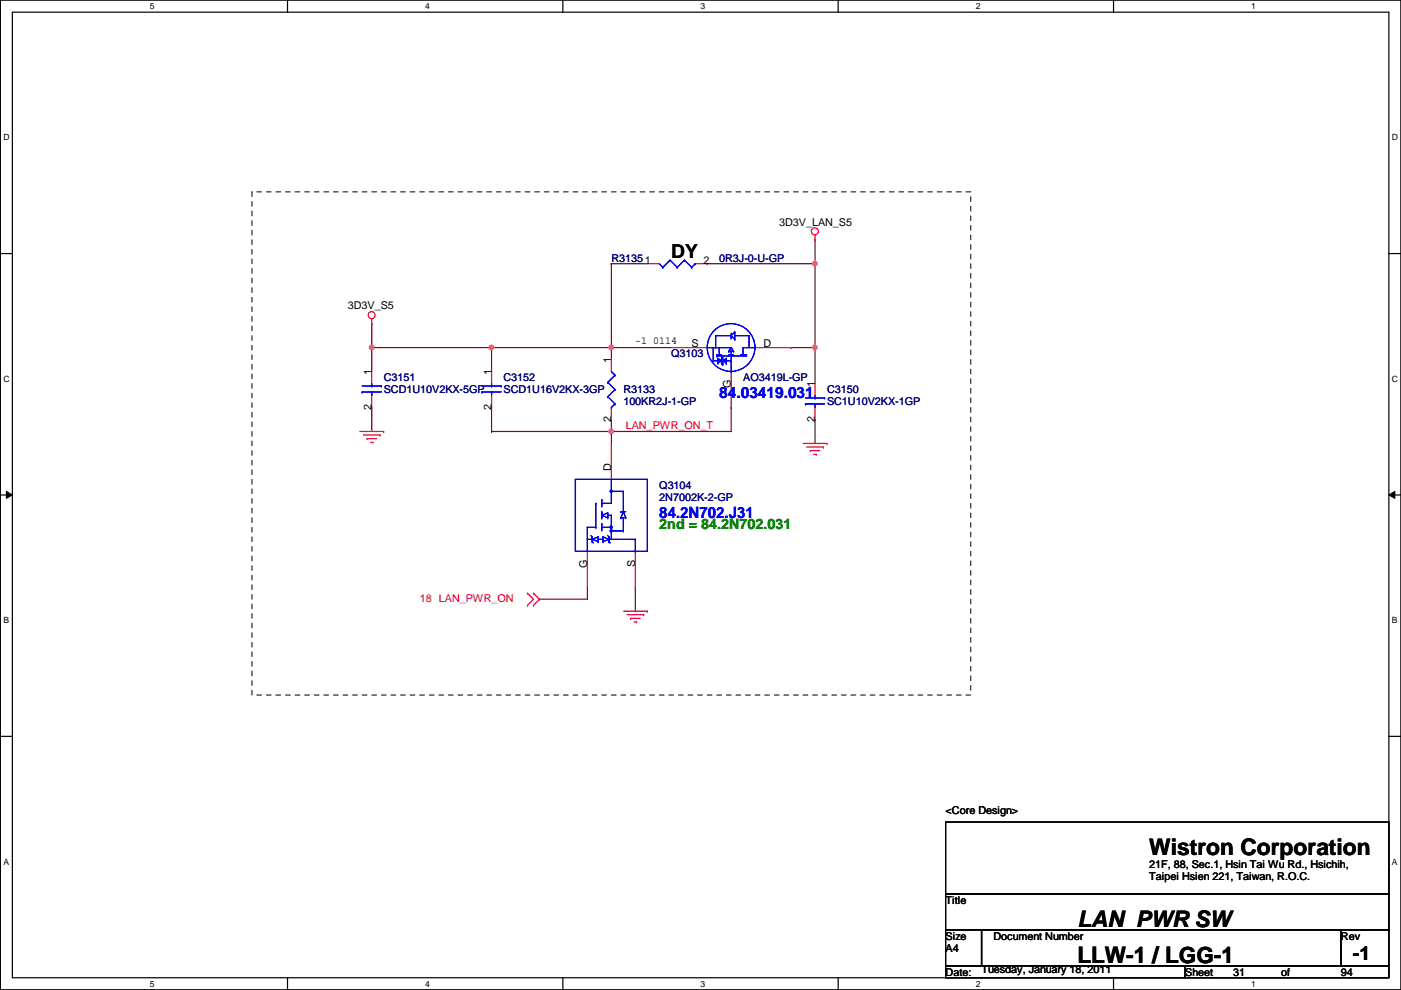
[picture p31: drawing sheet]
<svg xmlns="http://www.w3.org/2000/svg" width="297mm" height="210mm" viewBox="0 0 297 210" stroke-linecap="round" stroke-linejoin="round" font-family="sans-serif">
<defs><g id="words">
<g font-size="4.8">
<text x="243.7" y="181.3">Wistron Corporation</text>
<text x="228.4" y="196.5">LAN PWR SW</text>
<text x="228.4" y="204.2">LLW-1 / LGG-1</text>
</g>
<g font-size="4.1">
<text x="142.3" y="54.6">DY</text>
<text x="286.8" y="203.5">-1</text>
</g>
<g font-size="3.3" fill="#00f">
<text x="152.5" y="84.4">84.03419.031</text>
<text x="139.8" y="109.8">84.2N702.J31</text>
</g>
<text font-size="3" fill="#008000" x="139.8" y="112.1">2nd = 84.2N702.031</text>
<g font-size="2.3">
<text x="165.2" y="47.8">3D3V_LAN_S5</text>
<text x="149.2" y="55.9">2</text>
<text x="73.7" y="65.6">3D3V_S5</text>
<text x="129.6" y="77" transform="rotate(-90 129.6 77)">1</text>
<text x="134.7" y="73">-1 0114</text>
<text x="146.6" y="73.7">S</text>
<text x="161.9" y="73.7">D</text>
<text x="78.8" y="79.5" transform="rotate(-90 78.8 79.5)">1</text>
<text x="104.2" y="79.5" transform="rotate(-90 104.2 79.5)">1</text>
<text x="155" y="82.3" transform="rotate(-90 155 82.3)">G</text>
<text x="172.8" y="82.1" transform="rotate(-90 172.8 82.1)">1</text>
<text x="78.8" y="86.9" transform="rotate(-90 78.8 86.9)">2</text>
<text x="104.2" y="86.9" transform="rotate(-90 104.2 86.9)">2</text>
<text x="129.6" y="89.5" transform="rotate(-90 129.6 89.5)">2</text>
<text x="172.8" y="89.5" transform="rotate(-90 172.8 89.5)">2</text>
<text x="129.6" y="99.9" transform="rotate(-90 129.6 99.9)">D</text>
<text x="124.5" y="120.4" transform="rotate(-90 124.5 120.4)">G</text>
<text x="134.7" y="120.2" transform="rotate(-90 134.7 120.2)">S</text>
<text x="200.5" y="172.6">&lt;Core Design&gt;</text>
<text x="243.7" y="184">21F, 88, Sec.1, Hsin Tai Wu Rd., Hsichih,</text>
<text x="200.5" y="191.6">Title</text>
<text x="243.7" y="186.6">Taipei Hsien 221, Taiwan, R.O.C.</text>
<text x="200.5" y="199.2">Size</text>
<text x="200.5" y="201.8">A4</text>
<text x="210.6" y="199.2">Document Number</text>
<text x="284.3" y="199.2">Rev</text>
<text x="200.5" y="206.8">Date:</text>
<text x="208.1" y="206.3">Tuesday, January 18, 2011</text>
<text x="251.3" y="206.8">Sheet</text>
<text x="261.4" y="206.8">31</text>
<text x="271.6" y="206.8">of</text>
<text x="284.3" y="206.8">94</text>
</g>
<g font-size="2.3" fill="#000080">
<text x="129.6" y="55.5">R31351</text>
<text x="152.5" y="55.5">0R3J-0-U-GP</text>
<text x="142.3" y="75.8">Q3103</text>
<text x="81.4" y="80.9">C3151</text>
<text x="81.4" y="83.4">SCD1U10V2KX-5GP</text>
<text x="106.8" y="80.9">C3152</text>
<text x="106.8" y="83.4">SCD1U16V2KX-3GP</text>
<text x="132.2" y="83.4">R3133</text>
<text x="157.6" y="80.9">AO3419L-GP</text>
<text x="175.3" y="83.4">C3150</text>
<text x="132.2" y="85.9">100KR2J-1-GP</text>
<text x="175.3" y="85.9">SC1U10V2KX-1GP</text>
<text x="139.8" y="103.7">Q3104</text>
<text x="139.8" y="106.3">2N7002K-2-GP</text>
</g>
<g font-size="2.3" fill="#f00">
<text x="132.7" y="91">LAN_PWR_ON_T</text>
<text x="89" y="127.6">18 LAN_PWR_ON</text>
</g>
<g font-size="1.8">
<text x="31.8" y="1.9">5</text>
<text x="90.1" y="1.9">4</text>
<text x="148.5" y="1.9">3</text>
<text x="206.9" y="1.9">2</text>
<text x="265.3" y="1.9">1</text>
<text x=".7" y="29.8">D</text>
<text x="295.1" y="29.8">D</text>
<text x=".7" y="80.9">C</text>
<text x="295.1" y="80.9">C</text>
<text x=".7" y="132.1">B</text>
<text x="295.1" y="132.1">B</text>
<text x=".7" y="183.3">A</text>
<text x="295.1" y="183.3">A</text>
<text x="31.8" y="209.2">5</text>
<text x="90.1" y="209.2">4</text>
<text x="148.5" y="209.2">3</text>
<text x="206.9" y="209.2">2</text>
<text x="265.3" y="209.2">1</text>
</g>
</g></defs>
<path d="M.1 0h296.9v209.8h-296.9zM2.6 2.6h291.9v204.7h-291.9z" fill="none" stroke="#000" stroke-width=".25"/>
<g fill="#fff">
<path d="M31.8 .3h1v2h-1z"/>
<path d="M31.8 207.6h1v1.9h-1z"/>
</g>
<path d="M61 0v2.6M61 207.3v2.5" fill="none" stroke="#000" stroke-width=".25"/>
<g fill="#fff">
<path d="M90.1 .3h1v2h-1z"/>
<path d="M90.1 207.6h1v1.9h-1z"/>
</g>
<path d="M119.3 0v2.6M119.3 207.3v2.5" fill="none" stroke="#000" stroke-width=".25"/>
<g fill="#fff">
<path d="M148.5 .3h1v2h-1z"/>
<path d="M148.5 207.6h1v1.9h-1z"/>
</g>
<path d="M177.7 0v2.6M177.7 207.3v2.5" fill="none" stroke="#000" stroke-width=".25"/>
<g fill="#fff">
<path d="M206.9 .3h1v2h-1z"/>
<path d="M206.9 207.6h1v1.9h-1z"/>
</g>
<path d="M236.1 0v2.6M236.1 207.3v2.5" fill="none" stroke="#000" stroke-width=".25"/>
<g fill="#fff">
<path d="M265.3 .3h.9v2h-.9z"/>
<path d="M265.3 207.6h.9v1.9h-.9z"/>
<path d="M.7 28.2h1.3v1.9h-1.3z"/>
<path d="M295.1 28.2h1.3v1.9h-1.3z"/>
<path d="M.7 79.3h1.3v2h-1.3z"/>
<path d="M295.1 79.3h1.3v2h-1.3z"/>
</g>
<path d="M.1 53.8h2.5M294.5 53.8h2.5" fill="none" stroke="#000" stroke-width=".25"/>
<g fill="#fff">
<path d="M.7 130.5h1.2v2h-1.2z"/>
<path d="M295.1 130.5h1.2v2h-1.2z"/>
</g>
<path d="M.1 104.9h2.5M294.5 104.9h2.5" fill="none" stroke="#000" stroke-width=".25"/>
<path d="M1.4 104.2l1.2 .7-1.2 .8zM294.5 104.9l1.2-.7v1.5z" fill="#000"/>
<path d="M1.4 104.2l1.2 .7-1.2 .8zM294.5 104.9l1.2-.7v1.5z" fill="none" stroke="#000" stroke-width=".21"/>
<g fill="#fff">
<path d="M.7 181.7h1.2v2h-1.2z"/>
<path d="M295.1 181.7h1.2v2h-1.2z"/>
</g>
<path d="M.1 156.1h2.5M294.5 156.1h2.5" fill="none" stroke="#000" stroke-width=".25"/>
<path d="M104.2 73.7h.1M104.2 73.7v5.1" fill="none" stroke="#800040" stroke-width=".25"/>
<circle cx="104.2" cy="73.7" r=".49" fill="#f0f"/>
<circle cx="104.2" cy="73.7" r=".49" fill="none" stroke="#f0f" stroke-width=".25"/>
<path d="M78.8 73.7h.1M78.8 73.7h25.4" fill="none" stroke="#800040" stroke-width=".25"/>
<circle cx="78.8" cy="73.7" r=".49" fill="#f0f"/>
<circle cx="78.8" cy="73.7" r=".49" fill="none" stroke="#f0f" stroke-width=".25"/>
<g fill="none" stroke="#800040" stroke-width=".25">
<path d="M129.6 55.9h.1M129.6 55.9v17.8M149.9 55.9h.1M149.9 55.9h22.9M78.8 68.6h.1M78.8 68.6v5.1M104.2 91.5h.1M104.2 86.4h.1M104.2 91.5h50.8M104.2 86.4v5.1M129.6 91.5h.1M172.8 88.9h.1"/>
<path d="M172.8 88.9v5.1"/>
</g>
<circle cx="129.6" cy="91.5" r=".49" fill="#f0f"/>
<circle cx="129.6" cy="91.5" r=".49" fill="none" stroke="#f0f" stroke-width=".25"/>
<path d="M129.6 55.9h.1M129.6 55.9h7.6M104.2 73.7h.1M104.2 73.7h25.4M129.6 73.7h.1M129.6 73.7v2.5M114.4 127h.1M114.4 127h10.1" fill="none" stroke="#800040" stroke-width=".25"/>
<circle cx="129.6" cy="73.7" r=".49" fill="#f0f"/>
<circle cx="129.6" cy="73.7" r=".49" fill="none" stroke="#f0f" stroke-width=".25"/>
<g fill="none" stroke="#800040" stroke-width=".25">
<path d="M172.8 50.8h.1M172.8 50.8v5.1M78.8 73.7h.1M78.8 73.7v5.1M129.6 73.7h.1M129.6 73.7h12.7M167.7 73.7h.1M167.7 73.7h5.1M172.8 73.7h.1M172.8 73.7v7.6M78.8 86.4h.1M78.8 86.4v5.1"/>
<path d="M129.6 91.5h.1M129.6 88.9h.1M129.6 88.9v5.1M155 86.4h.1M155 86.4v5.1M134.7 124.5h.1M134.7 124.5v5.1"/>
</g>
<circle cx="172.8" cy="73.7" r=".49" fill="#f0f"/>
<circle cx="172.8" cy="73.7" r=".49" fill="none" stroke="#f0f" stroke-width=".25"/>
<path d="M172.8 55.9h.1M172.8 55.9v17.8" fill="none" stroke="#800040" stroke-width=".25"/>
<circle cx="172.8" cy="55.9" r=".49" fill="#f0f"/>
<circle cx="172.8" cy="55.9" r=".49" fill="none" stroke="#f0f" stroke-width=".25"/>
<path d="M124.5 124.5h.1M124.5 124.5v2.5" fill="none" stroke="#800040" stroke-width=".25"/>
<g fill="none" stroke="#f00" stroke-width=".25">
<path d="M172.8 50.8h.1M172.8 49.8v1M78.8 68.6h.1M78.8 67.6v1M76.3 91.5h5.1M77 92.2h3.6M77.8 93h.1M77.8 93h2M78.6 93.8h.5M79.1 93.8h.1M80.6 92.2h.1M81.4 91.5h.1"/>
<path d="M129.6 94v7.6M170.3 94h5M171 94.8h3.6M171.8 95.5h.1M171.8 95.5h2M172.5 96.3h.6M173.1 96.3h.1M174.6 94.8h.1M175.3 94h.1M124.5 116.9v7.6M134.7 116.9v7.6M111.8 125.8h.1"/>
<path d="M111.8 128.3h.1M111.8 125.8l1.3 1.2-1.3 1.3M113.1 128.3h.1M113.1 125.8h.1M113.1 125.8l1.3 1.2-1.3 1.3M132.2 129.6h5M132.9 130.3h3.6M133.7 131.1h.1M133.7 131.1h2M134.4 131.9h.6M135 131.9h.1M136.5 130.3h.1"/>
<path d="M137.2 129.6h.1"/>
<circle cx="172.8" cy="49" r=".75"/>
<circle cx="78.8" cy="66.8" r=".75"/>
</g>
<path d="M200.5 174.3h94v15.2h-94zM200.5 189.5h94v7.6h-94zM200.5 197.1h7.6v7.7h-7.6zM208.1 197.1h76.2v7.7h-76.2zM284.3 197.1h10.2v7.7h-10.2zM200.5 204.8h50.8v2.5h-50.8zM251.3 204.8h43.2v2.5h-43.2z" fill="none" stroke="#000" stroke-width=".25"/>
<path d="M53.4 40.7h152.4v106.7h-152.4z" fill="none" stroke="#000" stroke-width=".21" stroke-dasharray="1 1 1 1 1 1 1 1"/>
<g fill="none" stroke="#00f" stroke-width=".25">
<path d="M124.5 111.8h.1M124.5 114.3h.1M124.5 111.8v5.1M124.5 114.3h1.1M124.5 111.8h1.8M125.3 113.6l.3 .2M125.6 113.8h.1M125.6 114.9h.1M125.6 114.3h.1M125.6 113.8v1.1M125.6 114.9l.2 .2M125.6 114.3l1.2 .6"/>
<path d="M126.3 111.8h.1M126.3 106.7h.1M126.3 106.7v5.1M126.8 114.9h.1M126.8 113.8h.1M126.8 114.3h1M126.8 113.8v1.1M126.8 113.8l-1.2 .5M127.8 114.9h.1M127.8 113.8h.1M127.8 114.3h.1M127.8 113.8v1.1"/>
<path d="M127.8 113.8l1.3 .5M128.9 113.6l.2 .2M129.1 114.3h.1M129.1 114.9h.1M129.1 113.8h.1M129.1 114.3h5.6M129.1 114.3l-1.3 .6M129.1 114.9l.3 .2M129.1 113.8v1.1M129.6 109.3h.1M129.6 109.3v5M134.7 114.3h.1"/>
<path d="M134.7 116.9h.1M134.7 114.3v2.6"/>
</g>
<path d="M129.4 111.6h.4v.3h-.4z" fill-rule="evenodd" fill="#00f"/>
<path d="M127.6 111.8h.1M127.6 111h.1M127.6 111.8h2M127.6 111v1.6M129.4 111.6h.4v.3h-.4z" fill="none" stroke="#00f" stroke-width=".25"/>
<path d="M129.4 112.4h.4v.3h-.4z" fill-rule="evenodd" fill="#00f"/>
<g fill="none" stroke="#00f" stroke-width=".25">
<path d="M127.6 108.5h.1M127.6 108.8h.1M127.6 109.3h.1M127.6 106.7h.1M127.6 106h.1M127.6 106v1.5M127.6 108.5v1.5M127.6 109.3l1.3 .5M128.9 109.3h.1M128.9 109.8h.1M128.9 109.3h.7M128.9 108.8l-1.3 .5"/>
<path d="M129.4 112.4h.4v.3h-.4zM129.6 101.6h.1M129.6 104.2h.1M129.6 101.6v5.1h-2M129.6 104.2h2.6M129.9 112.6h2.3M131.7 109.8h.1M131.7 108.5h.1M131.7 109.8h1M131.7 108.5h1M132.2 112.6h.1M132.2 109.8h.1"/>
<path d="M132.2 108.5h.1M132.2 104.2h.1M132.2 104.2v4.3M132.2 109.8v2.8M132.2 108.5l.5 1.3M132.2 108.5l-.5 1.3M132.7 109.8h.1"/>
</g>
<path d="M129.4 104h.4v.3h-.4z" fill-rule="evenodd" fill="#00f"/>
<g fill="none" stroke="#00f" stroke-width=".25">
<path d="M122 101.6h15.2v15.3h-15.2zM124.5 111.8h.1M124.5 114.3h.1M124.5 111.8v5.1M124.5 114.3h1.1M124.5 111.8h1.8M125.3 113.6l.3 .2M125.6 113.8h.1M125.6 114.9h.1M125.6 114.3h.1M125.6 113.8v1.1M125.6 114.9l.2 .2"/>
<path d="M125.6 114.3l1.2 .6M126.3 111.8h.1M126.3 106.7h.1M126.3 106.7v5.1M126.8 114.9h.1M126.8 113.8h.1M126.8 114.3h1M126.8 113.8v1.1M126.8 113.8l-1.2 .5M127.8 114.9h.1M127.8 113.8h.1M127.8 114.3h.1"/>
<path d="M127.8 113.8v1.1M127.8 113.8l1.3 .5M128.9 108.8h.1M128.9 108.8v1M128.9 113.6l.2 .2M129.1 114.3h.1M129.1 114.9h.1M129.1 113.8h.1M129.1 114.3h5.6M129.1 114.3l-1.3 .6M129.1 114.9l.3 .2M129.1 113.8v1.1"/>
<path d="M129.4 104h.4v.3h-.4zM129.6 109.3h.1M129.6 109.3v5M134.7 114.3h.1M134.7 116.9h.1M134.7 114.3v2.6"/>
</g>
<path d="M129.4 111.6h.4v.3h-.4z" fill-rule="evenodd" fill="#00f"/>
<path d="M127.6 111.8h.1M127.6 111h.1M127.6 111.8h2M127.6 111v1.6M129.4 111.6h.4v.3h-.4z" fill="none" stroke="#00f" stroke-width=".25"/>
<path d="M129.4 112.4h.4v.3h-.4z" fill-rule="evenodd" fill="#00f"/>
<g fill="none" stroke="#00f" stroke-width=".25">
<path d="M127.6 108.5h.1M127.6 108.8h.1M127.6 109.3h.1M127.6 106.7h.1M127.6 106h.1M127.6 106v1.5M127.6 108.5v1.5M127.6 109.3l1.3 .5M128.9 109.3h.1M128.9 109.8h.1M128.9 109.3h.7M128.9 108.8l-1.3 .5"/>
<path d="M129.4 112.4h.4v.3h-.4zM129.6 101.6h.1M129.6 104.2h.1M129.6 101.6v5.1h-2M129.6 104.2h2.6M129.9 112.6h2.3M131.7 109.8h.1M131.7 108.5h.1M131.7 109.8h1M131.7 108.5h1M132.2 112.6h.1M132.2 109.8h.1"/>
<path d="M132.2 108.5h.1M132.2 104.2h.1M132.2 104.2v4.3M132.2 109.8v2.8M132.2 108.5l.5 1.3M132.2 108.5l-.5 1.3M132.7 109.8h.1"/>
</g>
<path d="M129.4 104h.4v.3h-.4z" fill-rule="evenodd" fill="#00f"/>
<g fill="none" stroke="#00f" stroke-width=".25">
<path d="M139.8 55.9l.7 .8M140.5 56.7h.1M142.1 55.2h.1M142.1 55.2l-1.6 1.5M142.1 55.2l1.5 1.5M143.6 56.7h.1M145.1 55.2h.1M145.1 55.2l-1.5 1.5M145.1 55.2l1.5 1.5M146.6 56.7h.1M147.4 55.9h.1M147.4 55.9l-.8 .8"/>
<path d="M129.6 78.8l.8 .7M130.4 79.5h.1M130.4 79.5l-1.5 1.6M149.9 73.7h5.1M151.2 76.5h.1M151.2 73.7v2.8M151.2 76.5h3.8M151.7 71.2h.1M151.7 73.7h.1M151.7 71.2h3.3M151.7 71.2v2.5M152 75.5h.1"/>
<path d="M152 75.2h.1M152 75.2h1M152 75.5h6.3M152.2 76h.1M152.2 77h.1M152.2 76l.8 .5M152.2 76v1M152.5 75.2h.1M152.5 73.7v1.5M153 75.7h.1M153 76.5h.1M153 75.7v1.6"/>
<path d="M153 76.5l-.8 .5M153.2 77.3h.1M153.2 75.7v1.6M154 77h.1M154 76h.1M154 76l-.8 .5 .8 .5M154 76v1M154.5 74.5h.1M154.5 75.2h1M154.5 74.5h1M155 71.2h.1M155 73.7h.1"/>
<path d="M155 74.5h.1M155 78.8h.1M155 76.5h.1M155 71.7h.1M155 71.2l.8 .7M155 73.7l-.5 .8M155 73.7l.5 .8M155 70.7v1M155 74.5v.7M155 75.5v3.3M155.5 75.2h.1M155.5 74.5h.1"/>
<path d="M155.8 70.4h.1M155.8 71.9h.1M155.8 71.2h.1M155.8 70.4l-.8 .8M155.8 70.4v1.5M155.8 71.2h3M157.1 75.2h.1M157.1 75.2h1.2M157.6 75.2h.1M158.8 71.2h.1M158.8 71.2v2.5M160.1 73.7h.1"/>
<path d="M160.1 73.7h-2.5v1.5M76.8 83.1h.1M76.8 81.8h4.1M76.8 83.1h4.1M78.8 81.8h.1M78.8 83.1h.1M78.8 81.3v.5M78.8 83.1v.8M80.9 81.8h.1M102.2 83.1h.1M102.2 81.8h4.1M102.2 83.1h4.1"/>
<path d="M104.2 81.8h.1M104.2 83.1h.1M104.2 81.3v.5M104.2 83.1v.8M106.3 81.8h.1M128.9 81.1h.1M128.9 84.1h.1M128.9 81.1l1.5 1.5M128.9 84.1l1.5 1.5M129.6 86.4h.1M130.4 82.6h.1M130.4 85.6h.1"/>
<path d="M130.4 82.6l-1.5 1.5M130.4 85.6l-.8 .8M170.8 85.6h.1M170.8 84.4h4M170.8 85.6h4M172.8 84.4h.1M172.8 85.6h.1M172.8 83.9v.5M172.8 85.6v.8M174.8 84.4h.1M122 101.6h15.2v15.3h-15.2zM128.9 108.8h.1"/>
<path d="M128.9 108.8v1M129.4 104h.4v.3h-.4z"/>
<circle cx="155" cy="73.7" r="5.1"/>
</g>
<g fill="none" stroke="#f00" stroke-width=".25">
<path d="M137.2 55.9h2.6M147.4 55.9h2.5M78.8 78.8v2.5M104.2 78.8v2.5M129.6 76.2v2.6M142.3 73.7h7.6M155 78.8v7.6M160.1 73.7h7.6M78.8 83.9v2.5M104.2 83.9v2.5M129.6 86.4v2.5M172.8 81.3v2.6"/>
<path d="M172.8 86.4v2.5"/>
</g>
<circle cx="104.2" cy="73.7" r=".49" fill="#f0f"/>
<circle cx="104.2" cy="73.7" r=".49" fill="none" stroke="#f0f" stroke-width=".25"/>
<circle cx="78.8" cy="73.7" r=".49" fill="#f0f"/>
<circle cx="78.8" cy="73.7" r=".49" fill="none" stroke="#f0f" stroke-width=".25"/>
<circle cx="129.6" cy="91.5" r=".49" fill="#f0f"/>
<circle cx="129.6" cy="91.5" r=".49" fill="none" stroke="#f0f" stroke-width=".25"/>
<circle cx="129.6" cy="73.7" r=".49" fill="#f0f"/>
<circle cx="129.6" cy="73.7" r=".49" fill="none" stroke="#f0f" stroke-width=".25"/>
<circle cx="172.8" cy="73.7" r=".49" fill="#f0f"/>
<circle cx="172.8" cy="73.7" r=".49" fill="none" stroke="#f0f" stroke-width=".25"/>
<circle cx="172.8" cy="55.9" r=".49" fill="#f0f"/>
<circle cx="172.8" cy="55.9" r=".49" fill="none" stroke="#f0f" stroke-width=".25"/>
<use href="#words"/>
</svg>
